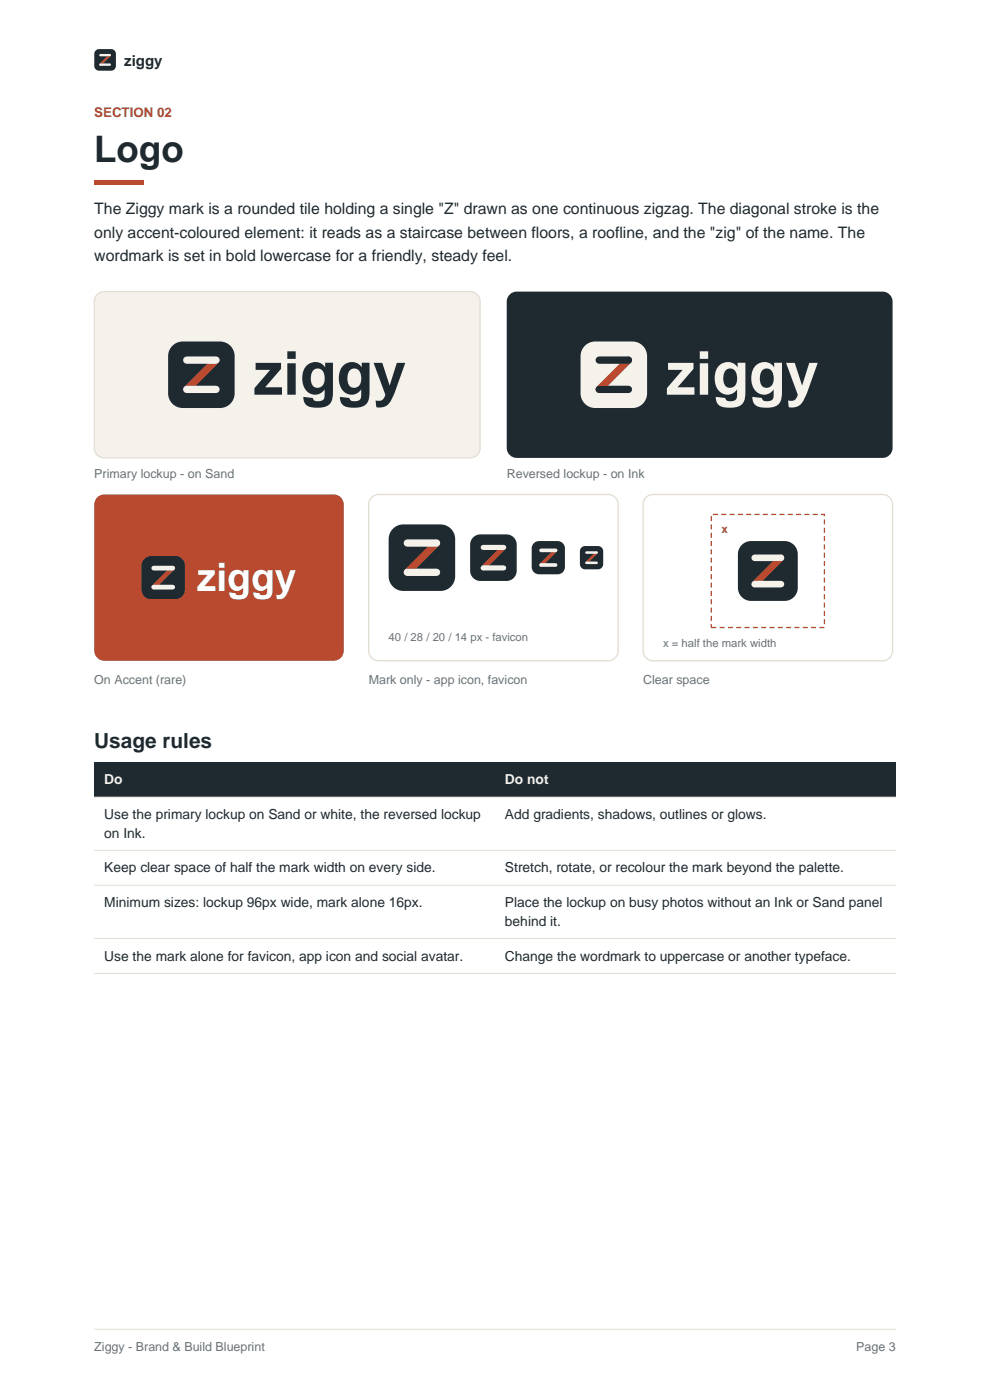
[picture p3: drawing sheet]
<svg xmlns="http://www.w3.org/2000/svg" width="210mm" height="297mm" viewBox="0 0 210 297" stroke-linecap="round" stroke-linejoin="round" font-family="sans-serif">
<defs><g id="words">
<text font-size="12.7" fill="#1f2a30" x="53.7" y="83.7">ziggy</text>
<text font-size="12.7" fill="#f5f2eb" x="141.2" y="83.7">ziggy</text>
<text font-size="8.3" fill="#fff" x="41.8" y="125.3">ziggy</text>
<text font-size="7.8" fill="#1f2a30" x="20" y="34.3">Logo</text>
<text font-size="4.4" fill="#1f2a30" x="20" y="158.7">Usage rules</text>
<g font-size="3.4" fill="#1f2a30">
<text x="20" y="45.5">The Ziggy mark is a rounded tile holding a single &quot;Z&quot; drawn as one continuous zigzag. The diagonal stroke is the</text>
<text x="20" y="50.4">only accent-coloured element: it reads as a staircase between floors, a roofline, and the &quot;zig&quot; of the name. The</text>
<text x="20" y="55.3">wordmark is set in bold lowercase for a friendly, steady feel.</text>
</g>
<text font-size="3.2" fill="#1f2a30" x="26.3" y="13.9">ziggy</text>
<g font-size="2.9" fill="#f5f2eb">
<text x="22.1" y="166.4">Do</text>
<text x="107.1" y="166.4">Do not</text>
</g>
<g font-size="2.9" fill="#1f2a30">
<text x="22.1" y="173.8">Use the primary lockup on Sand or white, the reversed lockup</text>
<text x="107.1" y="173.8">Add gradients, shadows, outlines or glows.</text>
<text x="22.1" y="177.7">on Ink.</text>
<text x="22.1" y="185.1">Keep clear space of half the mark width on every side.</text>
<text x="107.1" y="185.1">Stretch, rotate, or recolour the mark beyond the palette.</text>
<text x="22.1" y="192.5">Minimum sizes: lockup 96px wide, mark alone 16px.</text>
<text x="107.1" y="192.5">Place the lockup on busy photos without an Ink or Sand panel</text>
<text x="107.1" y="196.4">behind it.</text>
<text x="22.1" y="203.8">Use the mark alone for favicon, app icon and social avatar.</text>
<text x="107.1" y="203.8">Change the wordmark to uppercase or another typeface.</text>
</g>
<text font-size="2.8" fill="#b94a30" x="20" y="24.8">SECTION 02</text>
<g font-size="2.6" fill="#66727a">
<text x="20" y="101.4">Primary lockup - on Sand</text>
<text x="107.5" y="101.4">Reversed lockup - on Ink</text>
<text x="20" y="145.1">On Accent (rare)</text>
<text x="78.2" y="145.1">Mark only - app icon, favicon</text>
<text x="136.4" y="145.1">Clear space</text>
<text x="20" y="286.5">Ziggy - Brand &amp; Build Blueprint</text>
<text x="181.6" y="286.5">Page 3</text>
</g>
<text font-size="2.5" fill="#b94a30" x="153" y="113">x</text>
<g font-size="2.4" fill="#66727a">
<text x="82.4" y="135.9">40 / 28 / 20 / 14 px - favicon</text>
<text x="140.6" y="137.4">x = half the mark width</text>
</g>
</g></defs>
<path d="M20.3 10.7l.7-.3h2.6a1.01 1.01 0 0 1 1 1v2.6a1.01 1.01 0 0 1-1 1h-2.6a1.01 1.01 0 0 1-1-1v-2.6z" fill-rule="evenodd" fill="#1f2a30"/>
<path d="M23.3 11.7l-2 2" fill="none" stroke="#b94a30" stroke-width=".5"/>
<path d="M21.3 11.7h2M21.3 13.7h2" fill="none" stroke="#f5f2eb" stroke-width=".5"/>
<path d="M20 282h170" fill="none" stroke="#e3ded3" stroke-width=".21"/>
<path d="M20 38.2h10.6v1.1h-10.6z" fill-rule="evenodd" fill="#b94a30"/>
<path d="M20.6 62.5l1-.6h.5h77.6a2.12 2.12 0 0 1 2.1 2.1v31a2.12 2.12 0 0 1-2.1 2.1h-77.6a2.12 2.12 0 0 1-2.1-2.1v-31l.1-.6z" fill-rule="evenodd" fill="#f5f2eb" stroke="#e3ded3" stroke-width=".28"/>
<path d="M36.8 73.1l1.3-.6 .7-.1h7.9a3.1 3.1 0 0 1 3.1 3.2v7.9a3.1 3.1 0 0 1-3.1 3.1h-7.9a3.1 3.1 0 0 1-3.1-3.1v-7.9a3.1 3.1 0 0 1 1.1-2.5z" fill-rule="evenodd" fill="#1f2a30"/>
<path d="M45.8 76.4l-6.2 6.2" fill="none" stroke="#b94a30" stroke-width="1.6"/>
<path d="M39.6 76.4h6.2M39.6 82.6h6.2" fill="none" stroke="#f5f2eb" stroke-width="1.6"/>
<path d="M108.1 62.5l.9-.6h.6h77.6a2.12 2.12 0 0 1 2.1 2.1v31a2.12 2.12 0 0 1-2.1 2.1h-77.6a2.12 2.12 0 0 1-2.1-2.1v-31l.1-.6z" fill-rule="evenodd" fill="#1f2a30"/>
<path d="M124.3 73.1l1.2-.6 .8-.1h7.9a3.1 3.1 0 0 1 3.1 3.2v7.9a3.1 3.1 0 0 1-3.1 3.1h-7.9a3.1 3.1 0 0 1-3.2-3.1v-7.9a3.1 3.1 0 0 1 1.2-2.5z" fill-rule="evenodd" fill="#f5f2eb"/>
<path d="M133.3 76.4l-6.2 6.2" fill="none" stroke="#b94a30" stroke-width="1.6"/>
<path d="M127.1 76.4h6.2M127.1 82.6h6.2" fill="none" stroke="#1f2a30" stroke-width="1.6"/>
<path d="M20.6 105.5l1-.5 .5-.1h48.7a2.12 2.12 0 0 1 2.1 2.1v31.1a2.12 2.12 0 0 1-2.1 2.1h-48.7a2.12 2.12 0 0 1-2.1-2.1v-31.1l.1-.5z" fill-rule="evenodd" fill="#b94a30"/>
<path d="M30.6 118.5l.9-.5h.6h5.1a2.02 2.02 0 0 1 2 2v5.1a2.02 2.02 0 0 1-2 2h-5.1a2.02 2.02 0 0 1-2.1-2v-5.1l.1-.6z" fill-rule="evenodd" fill="#1f2a30"/>
<path d="M36.6 120.5l-4 4.1" fill="none" stroke="#b94a30" stroke-width="1"/>
<path d="M32.6 120.5h4M32.6 124.6h4" fill="none" stroke="#f5f2eb" stroke-width="1"/>
<path d="M78.8 105.5l1-.5 .5-.1h48.7a2.12 2.12 0 0 1 2.1 2.1v31.1a2.12 2.12 0 0 1-2.1 2.1h-48.7a2.12 2.12 0 0 1-2.1-2.1v-31.1l.1-.5z" fill-rule="evenodd" fill="#fff" stroke="#e3ded3" stroke-width=".28"/>
<path d="M83.6 111.9l1.2-.6h.7h7.9a3.1 3.1 0 0 1 3.2 3.1v7.9a3.1 3.1 0 0 1-3.2 3.1h-7.9a3.1 3.1 0 0 1-3.1-3.1v-7.9a3.1 3.1 0 0 1 1.2-2.5z" fill-rule="evenodd" fill="#1f2a30"/>
<path d="M92.6 115.2l-6.2 6.2" fill="none" stroke="#b94a30" stroke-width="1.6"/>
<path d="M86.4 115.2h6.2M86.4 121.4h6.2" fill="none" stroke="#f5f2eb" stroke-width="1.6"/>
<path d="M100.4 114l.9-.6h.6h5.5a2.17 2.17 0 0 1 2.2 2.1v5.6a2.17 2.17 0 0 1-2.2 2.1h-5.5a2.17 2.17 0 0 1-2.2-2.1v-5.6l.1-.5z" fill-rule="evenodd" fill="#1f2a30"/>
<path d="M106.8 116.1l-4.3 4.4" fill="none" stroke="#b94a30" stroke-width="1.1"/>
<path d="M102.5 116.1h4.3M102.5 120.5h4.3" fill="none" stroke="#f5f2eb" stroke-width="1.1"/>
<path d="M113.1 115.4l.7-.5 .5-.1h4a1.55 1.55 0 0 1 1.5 1.5v4a1.55 1.55 0 0 1-1.5 1.5h-4a1.55 1.55 0 0 1-1.5-1.5v-4z" fill-rule="evenodd" fill="#1f2a30"/>
<path d="M117.9 116.8l-3.1 3.1" fill="none" stroke="#b94a30" stroke-width=".78"/>
<path d="M114.8 116.8h3.1M114.8 119.9h3.1" fill="none" stroke="#f5f2eb" stroke-width=".78"/>
<path d="M123.2 116.3l.9-.5h2.8a1.09 1.09 0 0 1 1 1.1v2.8a1.09 1.09 0 0 1-1 1.1h-2.8a1.09 1.09 0 0 1-1.1-1.1v-2.8z" fill-rule="evenodd" fill="#1f2a30"/>
<path d="M126.6 117.2l-2.2 2.2" fill="none" stroke="#b94a30" stroke-width=".54"/>
<path d="M124.4 117.2h2.2M124.4 119.4h2.2" fill="none" stroke="#f5f2eb" stroke-width=".54"/>
<path d="M137 105.5l1-.5 .5-.1h48.7a2.12 2.12 0 0 1 2.1 2.1v31.1a2.12 2.12 0 0 1-2.1 2.1h-48.7a2.12 2.12 0 0 1-2.1-2.1v-31.1l.1-.5z" fill-rule="evenodd" fill="#fff" stroke="#e3ded3" stroke-width=".28"/>
<path d="M150.9 109.1h24v24h-24z" fill="none" stroke="#b94a30" stroke-width=".28" stroke-dasharray="1.1 .7" stroke-linecap="butt"/>
<path d="M157.1 115.8a2.79 2.79 0 0 1 2.2-1h7.1a2.79 2.79 0 0 1 2.8 2.8v7.1a2.79 2.79 0 0 1-2.8 2.8h-7.1a2.79 2.79 0 0 1-2.8-2.8v-7.1l.1-.7z" fill-rule="evenodd" fill="#1f2a30"/>
<path d="M165.7 118.3l-5.6 5.6" fill="none" stroke="#b94a30" stroke-width="1.4"/>
<path d="M160.1 118.3h5.6M160.1 123.9h5.6" fill="none" stroke="#f5f2eb" stroke-width="1.4"/>
<path d="M20 161.7h170v7.4h-170z" fill-rule="evenodd" fill="#1f2a30"/>
<path d="M20 169.1h170M20 180.4h170M20 187.8h170M20 199.1h170M20 206.5h170" fill="none" stroke="#e3ded3" stroke-width=".21"/>
<use href="#words"/>
</svg>
